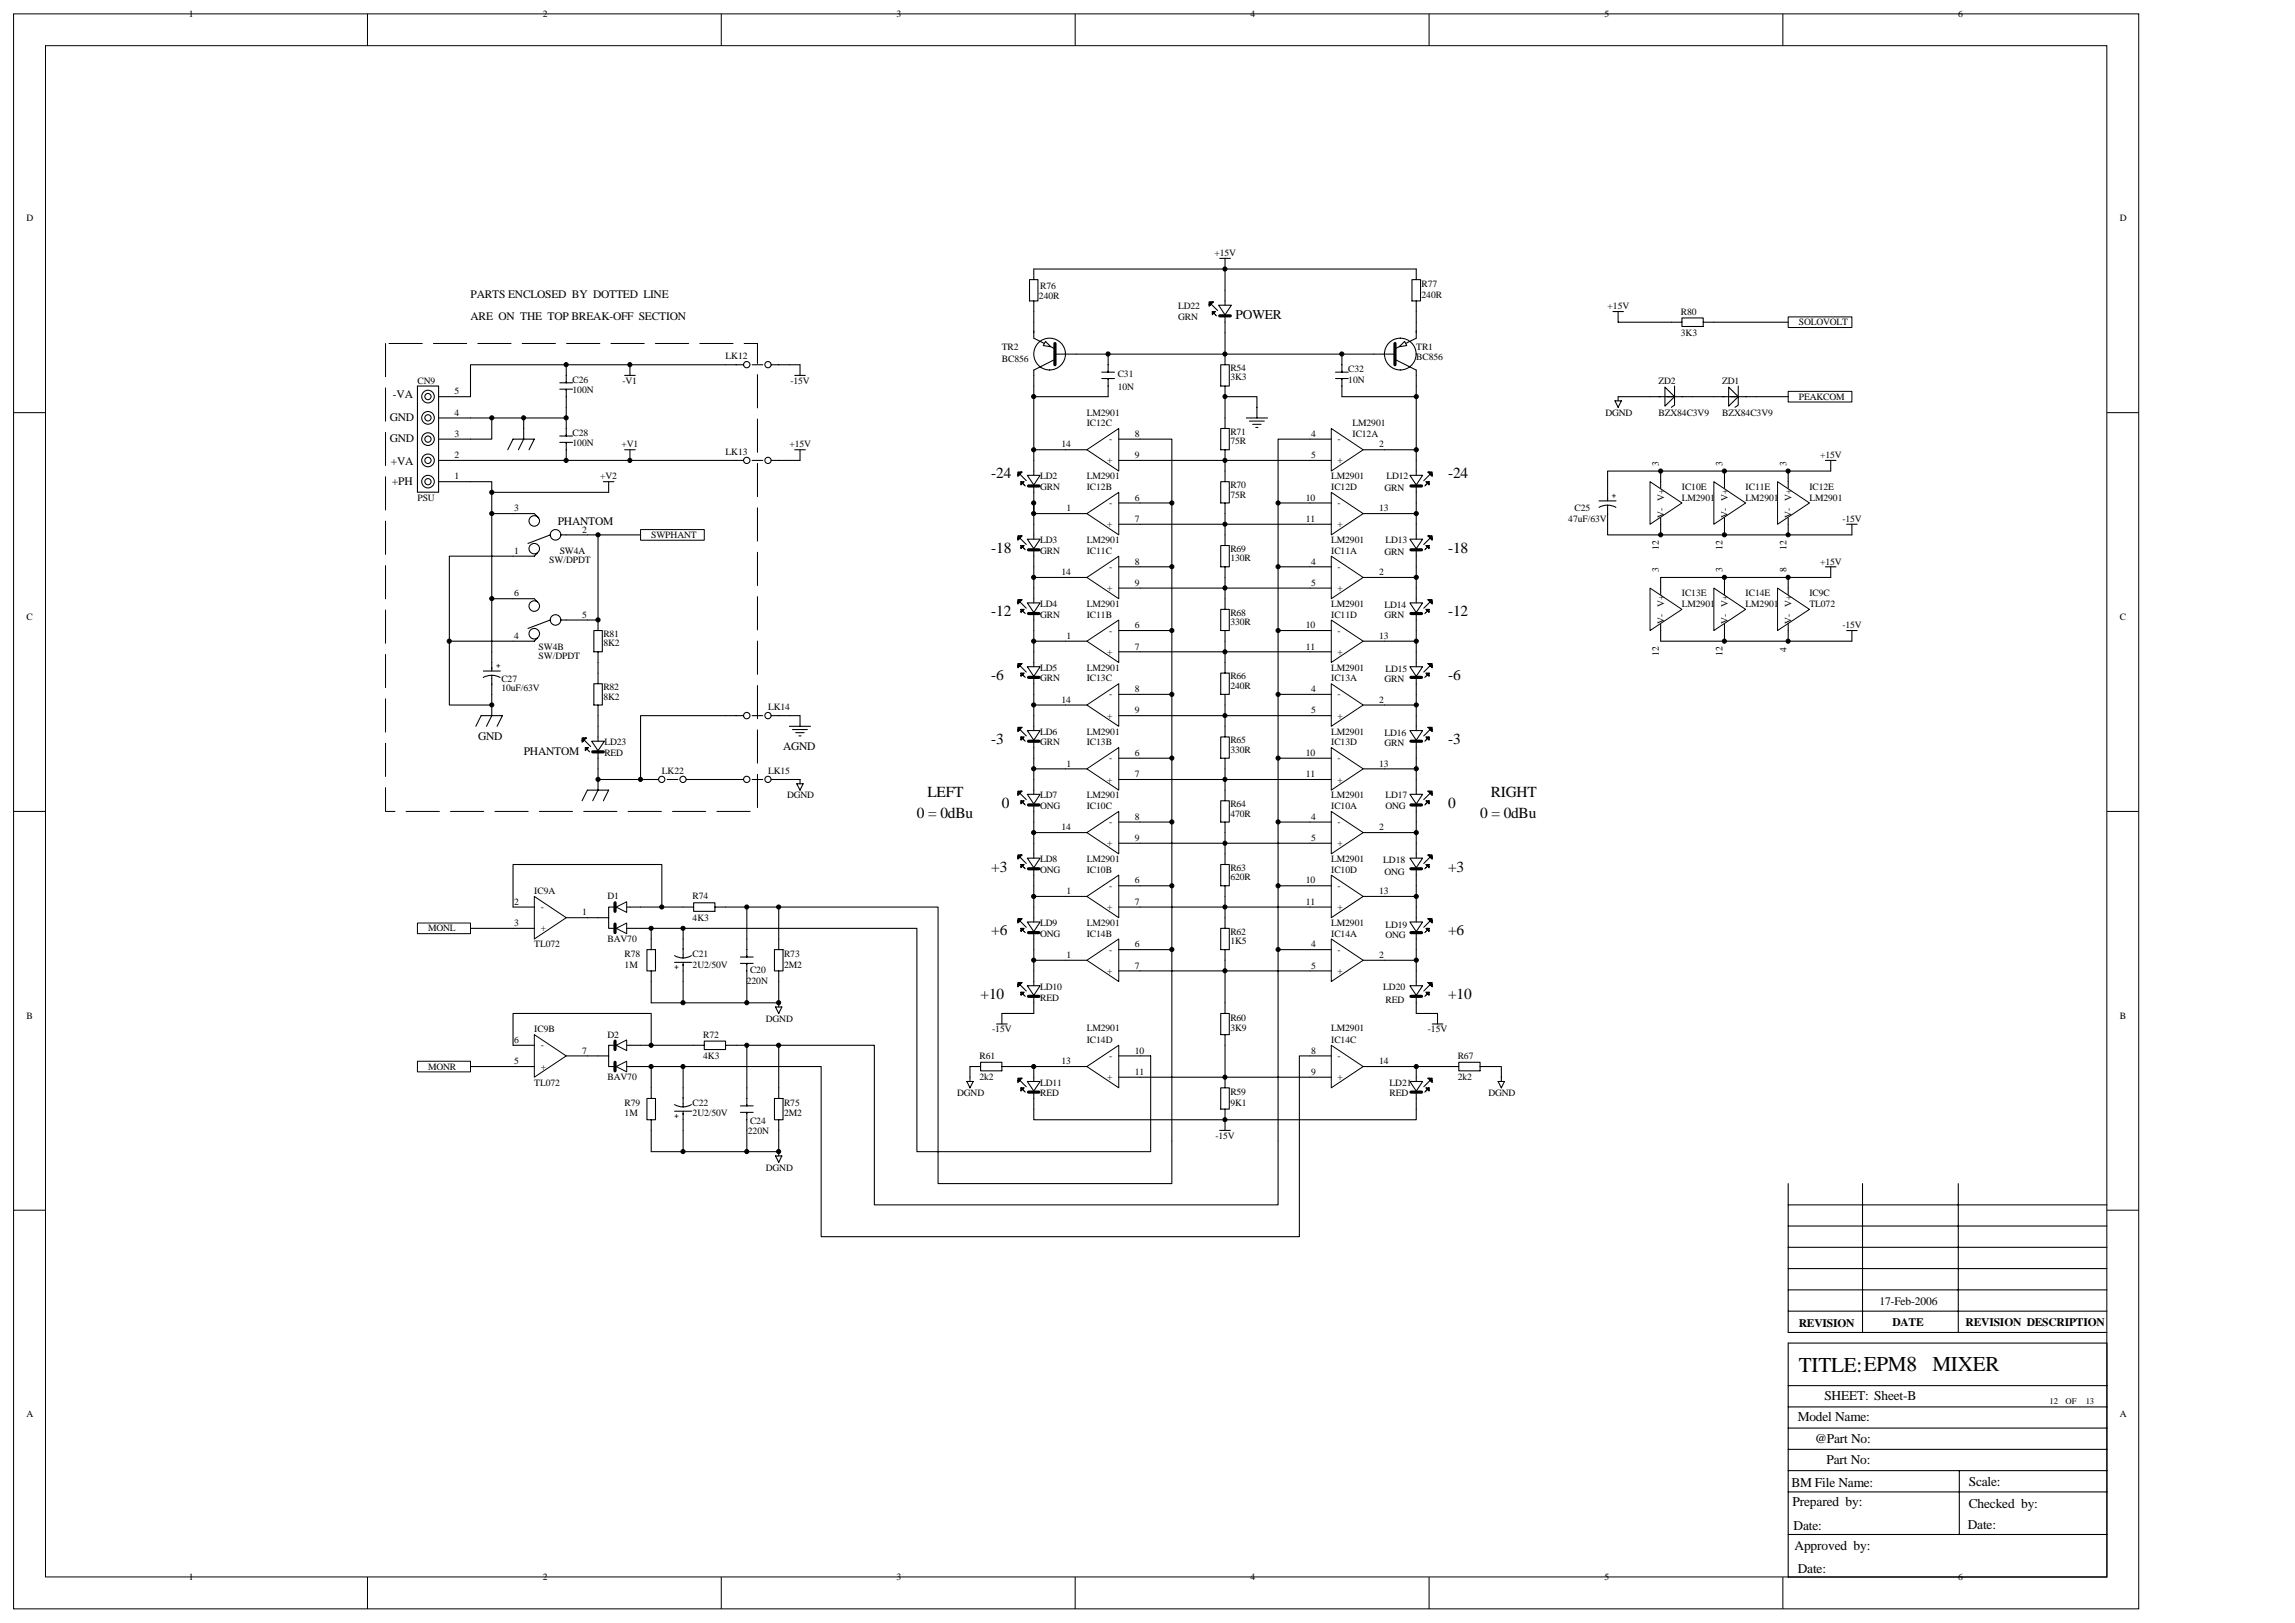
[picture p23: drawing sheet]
<svg xmlns="http://www.w3.org/2000/svg" width="420mm" height="297mm" viewBox="0 0 420 297" stroke-linecap="round" stroke-linejoin="round" font-family="sans-serif">
<defs><g id="words">
<g font-size="3.9">
<text x="329.3" y="251.2">TITLE:EPM8</text>
<text x="353.8" y="251">MIXER</text>
</g>
<g font-size="2.8">
<text x="181.5" y="87.5">-24</text>
<text x="265.1" y="87.5">-24</text>
<text x="181.5" y="101.1">-18</text>
<text x="265.1" y="101.1">-18</text>
<text x="181.5" y="112.8">-12</text>
<text x="265.1" y="112.8">-12</text>
<text x="181.5" y="124.5">-6</text>
<text x="265.1" y="124.5">-6</text>
<text x="181.5" y="136.2">-3</text>
<text x="265.1" y="136.2">-3</text>
<text x="167.9" y="149.8">0 = 0dBu</text>
<text x="169.8" y="145.9">LEFT</text>
<text x="183.4" y="147.8">0</text>
<text x="265.1" y="147.8">0</text>
<text x="271" y="149.8">0 = 0dBu</text>
<text x="272.9" y="145.9">RIGHT</text>
<text x="181.5" y="159.5">+3</text>
<text x="265.1" y="159.5">+3</text>
<text x="181.5" y="171.2">+6</text>
<text x="265.1" y="171.2">+6</text>
<text x="179.5" y="182.9">+10</text>
<text x="265.1" y="182.9">+10</text>
</g>
<g font-size="2.5">
<text x="226.2" y="58.4">POWER</text>
<text x="334" y="256.3">SHEET: Sheet-B</text>
<text x="329.1" y="260">Model Name:</text>
<text x="332.2" y="264.1">@Part No:</text>
<text x="334.4" y="268">Part No:</text>
<text x="328" y="272.1">BM File Name:</text>
<text x="328.2" y="275.6">Prepared by:</text>
<text x="360.4" y="276">Checked by:</text>
<text x="360.4" y="271.9">Scale:</text>
<text x="328.3" y="280.1">Date:</text>
<text x="360.2" y="279.9">Date:</text>
<text x="328.5" y="283.8">Approved by:</text>
<text x="329.1" y="287.8">Date:</text>
</g>
<g font-size="2.1">
<text x="86.1" y="54.6">PARTS ENCLOSED BY DOTTED LINE</text>
<text x="86.1" y="58.5">ARE ON THE TOP BREAK-OFF SECTION</text>
<text x="71.4" y="77">GND</text>
<text x="71.9" y="72.9">-VA</text>
<text x="71.4" y="80.9">GND</text>
<text x="71.6" y="85.1">+VA</text>
<text x="71.7" y="88.8">+PH</text>
<text x="102.1" y="96">PHANTOM</text>
<text x="87.5" y="135.4">GND</text>
<text x="143.4" y="137.3">AGND</text>
<text x="95.9" y="138.3">PHANTOM</text>
<text x="344.1" y="238.9">17-Feb-2006</text>
<text x="329.3" y="242.8">REVISION</text>
<text x="346.4" y="242.6">DATE</text>
<text x="359.9" y="242.6">REVISION DESCRIPTION</text>
</g>
<g font-size="1.8">
<text x="34.6" y="3.1">1</text>
<text x="99.4" y="3.1">2</text>
<text x="164.2" y="3.1">3</text>
<text x="228.9" y="3.1">4</text>
<text x="293.7" y="3.1">5</text>
<text x="358.5" y="3.1">6</text>
<text x="4.8" y="40.4">D</text>
<text x="388.1" y="40.4">D</text>
<text x="222.3" y="46.9">+15V</text>
<text x="190.4" y="52.9">R76</text>
<text x="260.3" y="52.5">R77</text>
<text x="190.2" y="54.7">240R</text>
<text x="215.7" y="56.6">LD22</text>
<text x="215.7" y="58.5">GRN</text>
<text x="260.3" y="54.5">240R</text>
<text x="294.3" y="56.6">+15V</text>
<text x="307.7" y="57.6">R80</text>
<text x="329.3" y="59.5">SOLOVOLT</text>
<text x="132.8" y="65.7">LK12</text>
<text x="183.4" y="64">TR2</text>
<text x="259.3" y="64">TR1</text>
<text x="259.3" y="65.9">BC856</text>
<text x="307.7" y="61.5">3K3</text>
<text x="76.4" y="70.2">CN9</text>
<text x="104.8" y="70">C26</text>
<text x="104.8" y="72">100N</text>
<text x="114" y="70.2">-V1</text>
<text x="144.7" y="70.2">-15V</text>
<text x="183.4" y="66.3">BC856</text>
<text x="204.6" y="69.1">C31</text>
<text x="204.6" y="71.4">10N</text>
<text x="225.2" y="67.9">R54</text>
<text x="225.2" y="69.6">3K3</text>
<text x="246.8" y="68.1">C32</text>
<text x="246.8" y="70">10N</text>
<text x="303.6" y="70.2">ZD2</text>
<text x="315.3" y="70.2">ZD1</text>
<text x="83.2" y="76.1">4</text>
<text x="83.2" y="72.2">5</text>
<text x="199" y="76.1">LM2901</text>
<text x="293.9" y="76.1">DGND</text>
<text x="303.6" y="76.1">BZX84C3V9</text>
<text x="315.3" y="76.1">BZX84C3V9</text>
<text x="329.3" y="73.2">PEAKCOM</text>
<text x="83.2" y="83.8">2</text>
<text x="83.2" y="79.9">3</text>
<text x="104.8" y="79.8">C28</text>
<text x="104.8" y="81.7">100N</text>
<text x="113.8" y="81.9">+V1</text>
<text x="132.8" y="83.3">LK13</text>
<text x="144.5" y="81.9">+15V</text>
<text x="194.3" y="81.9">14</text>
<text x="199" y="78">IC12C</text>
<text x="203.1" y="80.9">-</text>
<text x="207.7" y="83.8">9</text>
<text x="207.7" y="79.9">8</text>
<text x="225.2" y="79.6">R71</text>
<text x="225.2" y="81.3">75R</text>
<text x="240" y="79.9">4</text>
<text x="240" y="83.8">5</text>
<text x="244.9" y="80.9">-</text>
<text x="247.6" y="79.9">IC12A</text>
<text x="247.6" y="78">LM2901</text>
<text x="252.5" y="81.9">2</text>
<text x="333.2" y="83.8">+15V</text>
<text x="83.2" y="87.7">1</text>
<text x="109.9" y="87.7">+V2</text>
<text x="190.4" y="87.7">LD2</text>
<text x="190.4" y="89.7">GRN</text>
<text x="199" y="89.7">IC12B</text>
<text x="199" y="87.7">LM2901</text>
<text x="202.7" y="84.8">+</text>
<text x="225.2" y="89.3">R70</text>
<text x="243.7" y="89.7">IC12D</text>
<text x="243.7" y="87.7">LM2901</text>
<text x="244.9" y="84.8">+</text>
<text x="253.5" y="89.9">GRN</text>
<text x="253.8" y="87.7">LD12</text>
<text x="303.7" y="85.2" transform="rotate(-90 303.7 85.2)">3</text>
<text x="307.9" y="89.7">IC10E</text>
<text x="315.4" y="85.2" transform="rotate(-90 315.4 85.2)">3</text>
<text x="319.6" y="89.7">IC11E</text>
<text x="327" y="85.2" transform="rotate(-90 327 85.2)">3</text>
<text x="331.3" y="89.7">IC12E</text>
<text x="76.4" y="91.6">PSU</text>
<text x="94.1" y="93.6">3</text>
<text x="195.3" y="93.6">1</text>
<text x="203.1" y="92.6">-</text>
<text x="207.7" y="95.5">7</text>
<text x="207.7" y="91.6">6</text>
<text x="225.2" y="91.1">75R</text>
<text x="239" y="91.6">10</text>
<text x="239" y="95.5">11</text>
<text x="244.9" y="92.6">-</text>
<text x="252.5" y="93.6">13</text>
<text x="287.1" y="95.5">47uF/63V</text>
<text x="288.3" y="93.6">C25</text>
<text x="304.7" y="94.8" transform="rotate(-90 304.7 94.8)">V-</text>
<text x="304.7" y="91.7" transform="rotate(-90 304.7 91.7)">V+</text>
<text x="307.9" y="91.6">LM2901</text>
<text x="316.3" y="94.8" transform="rotate(-90 316.3 94.8)">V-</text>
<text x="316.3" y="91.7" transform="rotate(-90 316.3 91.7)">V+</text>
<text x="319.6" y="91.6">LM2901</text>
<text x="328" y="94.8" transform="rotate(-90 328 94.8)">V-</text>
<text x="328" y="91.7" transform="rotate(-90 328 91.7)">V+</text>
<text x="331.3" y="91.6">LM2901</text>
<text x="337.3" y="95.5">-15V</text>
<text x="94.1" y="101.4">1</text>
<text x="102.5" y="101.4">SW4A</text>
<text x="106.6" y="97.5">2</text>
<text x="119.2" y="98.4">SWPHANT</text>
<text x="190.4" y="99.4">LD3</text>
<text x="190.4" y="101.4">GRN</text>
<text x="199" y="101.4">IC11C</text>
<text x="199" y="99.4">LM2901</text>
<text x="202.7" y="96.5">+</text>
<text x="225.2" y="101">R69</text>
<text x="243.7" y="101.4">IC11A</text>
<text x="243.7" y="99.4">LM2901</text>
<text x="244.9" y="96.5">+</text>
<text x="253.5" y="101.6">GRN</text>
<text x="253.6" y="99.4">LD13</text>
<text x="303.7" y="100.6" transform="rotate(-90 303.7 100.6)">12</text>
<text x="315.4" y="100.6" transform="rotate(-90 315.4 100.6)">12</text>
<text x="327" y="100.6" transform="rotate(-90 327 100.6)">12</text>
<text x="100.6" y="103.1">SW/DPDT</text>
<text x="194.3" y="105.3">14</text>
<text x="203.1" y="104.3">-</text>
<text x="207.7" y="107.2">9</text>
<text x="207.7" y="103.3">8</text>
<text x="225.2" y="102.7">130R</text>
<text x="240" y="103.3">4</text>
<text x="240" y="107.2">5</text>
<text x="244.9" y="104.3">-</text>
<text x="252.5" y="105.3">2</text>
<text x="303.7" y="104.7" transform="rotate(-90 303.7 104.7)">3</text>
<text x="315.4" y="104.7" transform="rotate(-90 315.4 104.7)">3</text>
<text x="327" y="104.7" transform="rotate(-90 327 104.7)">8</text>
<text x="333.2" y="103.3">+15V</text>
<text x="4.8" y="113.4">C</text>
<text x="94.1" y="109.2">6</text>
<text x="106.6" y="113.1">5</text>
<text x="190.4" y="111.1">LD4</text>
<text x="190.4" y="113.1">GRN</text>
<text x="199" y="113.1">IC11B</text>
<text x="199" y="111.1">LM2901</text>
<text x="202.7" y="108.2">+</text>
<text x="225.2" y="112.6">R68</text>
<text x="243.7" y="113.1">IC11D</text>
<text x="243.7" y="111.1">LM2901</text>
<text x="244.9" y="108.2">+</text>
<text x="253.5" y="111.3">LD14</text>
<text x="253.5" y="113.1">GRN</text>
<text x="304.7" y="111.1" transform="rotate(-90 304.7 111.1)">V+</text>
<text x="307.9" y="109.2">IC13E</text>
<text x="307.9" y="111.1">LM2901</text>
<text x="316.3" y="111.1" transform="rotate(-90 316.3 111.1)">V+</text>
<text x="319.6" y="109.2">IC14E</text>
<text x="319.6" y="111.1">LM2901</text>
<text x="328" y="111.1" transform="rotate(-90 328 111.1)">V+</text>
<text x="331.3" y="109.2">IC9C</text>
<text x="331.3" y="111.1">TL072</text>
<text x="388.1" y="113.4">C</text>
<text x="94.1" y="116.9">4</text>
<text x="98.6" y="118.9">SW4B</text>
<text x="110.5" y="116.5">R81</text>
<text x="110.5" y="118.3">8K2</text>
<text x="195.3" y="116.9">1</text>
<text x="202.7" y="119.8">+</text>
<text x="203.1" y="116">-</text>
<text x="207.7" y="118.9">7</text>
<text x="207.7" y="115">6</text>
<text x="225.2" y="114.4">330R</text>
<text x="239" y="115">10</text>
<text x="239" y="118.9">11</text>
<text x="244.9" y="116">-</text>
<text x="244.9" y="119.8">+</text>
<text x="252.5" y="116.9">13</text>
<text x="304.7" y="114.2" transform="rotate(-90 304.7 114.2)">V-</text>
<text x="316.3" y="114.2" transform="rotate(-90 316.3 114.2)">V-</text>
<text x="327" y="119.3" transform="rotate(-90 327 119.3)">4</text>
<text x="328" y="114.2" transform="rotate(-90 328 114.2)">V-</text>
<text x="337.3" y="115">-15V</text>
<text x="91.8" y="124.9">C27</text>
<text x="98.6" y="120.6">SW/DPDT</text>
<text x="190.4" y="122.8">LD5</text>
<text x="190.4" y="124.7">GRN</text>
<text x="199" y="124.7">IC13C</text>
<text x="199" y="122.8">LM2901</text>
<text x="225.2" y="124.3">R66</text>
<text x="243.7" y="124.7">IC13A</text>
<text x="243.7" y="122.8">LM2901</text>
<text x="253.5" y="124.9">GRN</text>
<text x="253.6" y="123">LD15</text>
<text x="303.7" y="120.1" transform="rotate(-90 303.7 120.1)">12</text>
<text x="315.4" y="120.1" transform="rotate(-90 315.4 120.1)">12</text>
<text x="91.8" y="126.5">10uF/63V</text>
<text x="110.5" y="126.3">R82</text>
<text x="110.5" y="128">8K2</text>
<text x="140.6" y="130">LK14</text>
<text x="194.3" y="128.6">14</text>
<text x="202.7" y="131.5">+</text>
<text x="203.1" y="127.6">-</text>
<text x="207.7" y="130.6">9</text>
<text x="207.7" y="126.7">8</text>
<text x="225.2" y="126.1">240R</text>
<text x="240" y="126.7">4</text>
<text x="240" y="130.6">5</text>
<text x="244.9" y="127.6">-</text>
<text x="244.9" y="131.5">+</text>
<text x="252.5" y="128.6">2</text>
<text x="110.6" y="136.4">LD23</text>
<text x="190.4" y="134.5">LD6</text>
<text x="190.4" y="136.4">GRN</text>
<text x="199" y="136.4">IC13B</text>
<text x="199" y="134.5">LM2901</text>
<text x="225.2" y="136">R65</text>
<text x="225.2" y="137.8">330R</text>
<text x="243.7" y="136.4">IC13D</text>
<text x="243.7" y="134.5">LM2901</text>
<text x="253.5" y="134.6">LD16</text>
<text x="253.5" y="136.6">GRN</text>
<text x="110.6" y="138.3">RED</text>
<text x="121.2" y="141.6">LK22</text>
<text x="140.6" y="141.6">LK15</text>
<text x="195.3" y="140.3">1</text>
<text x="202.7" y="143.2">+</text>
<text x="203.1" y="139.3">-</text>
<text x="207.7" y="142.2">7</text>
<text x="207.7" y="138.3">6</text>
<text x="239" y="138.3">10</text>
<text x="239" y="142.2">11</text>
<text x="244.9" y="139.3">-</text>
<text x="244.9" y="143.2">+</text>
<text x="252.5" y="140.3">13</text>
<text x="144.1" y="146.1">DGND</text>
<text x="190.4" y="146.1">LD7</text>
<text x="190.4" y="148.1">ONG</text>
<text x="199" y="148.1">IC10C</text>
<text x="199" y="146.1">LM2901</text>
<text x="225.2" y="147.7">R64</text>
<text x="225.2" y="149.4">470R</text>
<text x="243.7" y="148.1">IC10A</text>
<text x="243.7" y="146.1">LM2901</text>
<text x="253.6" y="146.1">LD17</text>
<text x="253.6" y="148.1">ONG</text>
<text x="194.3" y="152">14</text>
<text x="202.7" y="154.9">+</text>
<text x="203.1" y="151">-</text>
<text x="207.7" y="153.9">9</text>
<text x="207.7" y="150">8</text>
<text x="240" y="150">4</text>
<text x="240" y="153.9">5</text>
<text x="244.9" y="151">-</text>
<text x="244.9" y="154.9">+</text>
<text x="252.5" y="152">2</text>
<text x="190.4" y="157.8">LD8</text>
<text x="190.4" y="159.7">ONG</text>
<text x="199" y="159.7">IC10B</text>
<text x="199" y="157.8">LM2901</text>
<text x="207.7" y="161.7">6</text>
<text x="225.2" y="159.4">R63</text>
<text x="225.2" y="161.1">620R</text>
<text x="239" y="161.7">10</text>
<text x="243.7" y="159.7">IC10D</text>
<text x="243.7" y="157.8">LM2901</text>
<text x="253.2" y="158">LD18</text>
<text x="253.5" y="160.1">ONG</text>
<text x="94.1" y="165.6">2</text>
<text x="97.8" y="163.6">IC9A</text>
<text x="99" y="166.6">-</text>
<text x="106.6" y="167.5">1</text>
<text x="111.2" y="164.6">D1</text>
<text x="126.8" y="164.6">R74</text>
<text x="195.3" y="163.6">1</text>
<text x="202.7" y="166.6">+</text>
<text x="203.1" y="162.7">-</text>
<text x="207.7" y="165.6">7</text>
<text x="239" y="165.6">11</text>
<text x="244.9" y="162.7">-</text>
<text x="244.9" y="166.6">+</text>
<text x="252.5" y="163.6">13</text>
<text x="78.4" y="170.5">MONL</text>
<text x="94.1" y="169.5">3</text>
<text x="97.8" y="173.4">TL072</text>
<text x="99" y="170.5">+</text>
<text x="111.2" y="172.4">BAV70</text>
<text x="126.8" y="168.5">4K3</text>
<text x="190.4" y="169.5">LD9</text>
<text x="190.4" y="171.4">ONG</text>
<text x="199" y="171.4">IC14B</text>
<text x="199" y="169.5">LM2901</text>
<text x="207.7" y="173.4">6</text>
<text x="225.2" y="171">R62</text>
<text x="225.2" y="172.8">1K5</text>
<text x="240" y="173.4">4</text>
<text x="243.7" y="171.4">IC14A</text>
<text x="243.7" y="169.5">LM2901</text>
<text x="253.6" y="169.9">LD19</text>
<text x="253.6" y="171.6">ONG</text>
<text x="114.4" y="175.1">R78</text>
<text x="114.4" y="177.1">1M</text>
<text x="126.8" y="175.1">C21</text>
<text x="126.8" y="177.1">2U2/50V</text>
<text x="137.3" y="178.1">C20</text>
<text x="143.5" y="175.1">R73</text>
<text x="143.5" y="177.1">2M2</text>
<text x="195.3" y="175.3">1</text>
<text x="202.7" y="178.2">+</text>
<text x="203.1" y="174.3">-</text>
<text x="207.7" y="177.3">7</text>
<text x="240" y="177.3">5</text>
<text x="244.9" y="174.3">-</text>
<text x="244.9" y="178.2">+</text>
<text x="252.5" y="175.3">2</text>
<text x="136.7" y="180">220N</text>
<text x="190.4" y="181.2">LD10</text>
<text x="190.4" y="183.1">RED</text>
<text x="253.2" y="181.2">LD20</text>
<text x="253.7" y="183.5">RED</text>
<text x="4.8" y="186.4">B</text>
<text x="94.1" y="190.9">6</text>
<text x="97.8" y="188.9">IC9B</text>
<text x="99" y="191.9">-</text>
<text x="111.2" y="189.9">D2</text>
<text x="128.7" y="189.9">R72</text>
<text x="140.2" y="187">DGND</text>
<text x="181.7" y="188.9">-15V</text>
<text x="199" y="190.9">IC14D</text>
<text x="199" y="188.7">LM2901</text>
<text x="225.2" y="186.8">R60</text>
<text x="225.2" y="188.7">3K9</text>
<text x="243.7" y="190.9">IC14C</text>
<text x="243.7" y="188.7">LM2901</text>
<text x="261.4" y="188.9">-15V</text>
<text x="388.1" y="186.4">B</text>
<text x="78.4" y="195.7">MONR</text>
<text x="94.1" y="194.8">5</text>
<text x="99" y="195.7">+</text>
<text x="106.6" y="192.8">7</text>
<text x="111.2" y="197.7">BAV70</text>
<text x="128.7" y="193.8">4K3</text>
<text x="179.3" y="193.8">R61</text>
<text x="179.3" y="197.7">2k2</text>
<text x="194.3" y="194.8">13</text>
<text x="202.7" y="197.7">+</text>
<text x="203.1" y="193.8">-</text>
<text x="207.7" y="196.7">11</text>
<text x="207.7" y="192.8">10</text>
<text x="240" y="192.8">8</text>
<text x="240" y="196.7">9</text>
<text x="244.9" y="193.8">-</text>
<text x="244.9" y="197.7">+</text>
<text x="252.5" y="194.8">14</text>
<text x="266.9" y="193.8">R67</text>
<text x="266.9" y="197.7">2k2</text>
<text x="97.8" y="198.7">TL072</text>
<text x="114.4" y="202.4">R79</text>
<text x="126.8" y="202.4">C22</text>
<text x="143.5" y="202.4">R75</text>
<text x="175.2" y="200.6">DGND</text>
<text x="190.4" y="198.7">LD11</text>
<text x="190.4" y="200.6">RED</text>
<text x="225.2" y="200.4">R59</text>
<text x="225.2" y="202.4">9K1</text>
<text x="254.4" y="198.7">LD21</text>
<text x="254.4" y="200.6">RED</text>
<text x="272.5" y="200.6">DGND</text>
<text x="114.4" y="204.3">1M</text>
<text x="126.8" y="204.3">2U2/50V</text>
<text x="136.9" y="207.6">220N</text>
<text x="137.3" y="205.7">C24</text>
<text x="143.5" y="204.3">2M2</text>
<text x="222.5" y="208.4">-15V</text>
<text x="140.2" y="214.2">DGND</text>
<text x="4.8" y="259.4">A</text>
<text x="388.1" y="259.4">A</text>
<text x="34.6" y="289.2">1</text>
<text x="99.4" y="289.2">2</text>
<text x="164.2" y="289.2">3</text>
<text x="228.9" y="289.2">4</text>
<text x="293.7" y="289.2">5</text>
<text x="358.5" y="289.2">6</text>
</g>
<g font-size="1.6">
<text x="375.2" y="256.9">12</text>
<text x="378.2" y="256.9">OF</text>
<text x="381.8" y="256.9">13</text>
</g>
<g font-size="1.4">
<text x="295.1" y="91.2">+</text>
<text x="90.8" y="122.3">+</text>
<text x="124.3" y="176.6" transform="rotate(180 124.3 176.6)">+</text>
<text x="124.3" y="203.9" transform="rotate(180 124.3 203.9)">+</text>
</g>
</g></defs>
<g fill="none" stroke="#000" stroke-width=".18">
<path d="M2.5 2.5h389.1v291.9h-389.1zM8.3 8.4h377.4v280.2h-377.4zM67.3 2.5v5.9M132 2.5v5.9M196.8 2.5v5.9M261.6 2.5v5.9M326.4 2.5v5.9M2.5 75.5h5.8M385.7 75.5h5.9M2.5 148.5h5.8M385.7 148.5h5.9M2.5 221.5h5.8"/>
<path d="M385.7 221.5h5.9M67.3 288.6v5.9M132 288.6v5.9M196.8 288.6v5.9M261.6 288.6v5.9M326.4 288.6v5.9"/>
</g>
<g fill="none" stroke="#000" stroke-width=".19">
<path d="M259.3 59v1.9M251.5 64.8h3.9M255.4 65.8l3.9 1.9M259.3 68.7v2M259.3 61.9l-3.9 1.9M327.4 216.6v27.3h58.3M341 216.6v27.3M358.5 216.6v27.3M327.4 240h58.3M327.4 236.1h58.3M327.4 232.2h58.3M327.4 228.3h58.3"/>
<path d="M327.4 224.4h58.3M327.4 220.5h58.3M327.4 245.8h58.3v42.8h-58.3zM327.4 253.6h58.3M327.4 257.5h58.3M327.4 261.4h58.3M327.4 265.3h58.3M327.4 269.2h58.3M327.4 273h58.3M358.7 269.2v11.6M327.4 280.8h58.3"/>
<circle cx="256.4" cy="64.8" r="2.9"/>
</g>
<path d="M256.2 63.5l.9-1 .4 .7z" fill="#fff" stroke="#000" stroke-width=".19"/>
<g fill="none" stroke="#000" stroke-width=".19">
<path d="M189.3 59v1.9M189.3 68.7v2M189.3 61.9l3.8 1.9M193.1 64.8h3.9M193.1 65.8l-3.8 1.9M259.3 60.5v1.4M259.3 67.7v1"/>
<circle cx="192.2" cy="64.8" r="2.91"/>
</g>
<path d="M255.4 62.9v3.9" fill="none" stroke="#000" stroke-width=".58"/>
<path d="M191.4 62.5l1 1-1.4-.3z" fill="#fff" stroke="#000" stroke-width=".19"/>
<path d="M189.3 60.5v1.4M189.3 67.7v1" fill="none" stroke="#000" stroke-width=".19"/>
<path d="M193.1 62.9v3.9" fill="none" stroke="#000" stroke-width=".58"/>
<path d="M243.7 78.4l5.9 3.9-5.9 3.9z" fill="#fff" stroke="#000" stroke-width=".18"/>
<path d="M239.8 80.4h3.9M239.8 84.3h3.9M249.6 82.3h3.9" fill="none" stroke="#000" stroke-width=".19"/>
<path d="M199 94l5.8-3.9v7.8z" fill="#fff" stroke="#000" stroke-width=".18"/>
<path d="M195.1 94h3.9M204.8 92.1h3.9M204.8 95.9h3.9" fill="none" stroke="#000" stroke-width=".19"/>
<path d="M199 82.3l5.8-3.9v7.8z" fill="#fff" stroke="#000" stroke-width=".18"/>
<path d="M195.1 82.3h3.9M204.8 80.4h3.9M204.8 84.3h3.9" fill="none" stroke="#000" stroke-width=".19"/>
<path d="M243.7 90.1l5.9 3.9-5.9 3.9z" fill="#fff" stroke="#000" stroke-width=".18"/>
<path d="M239.8 92.1h3.9M239.8 95.9h3.9M249.6 94h3.9" fill="none" stroke="#000" stroke-width=".19"/>
<path d="M325.4 88.2l5.9 3.9-5.9 3.8z" fill="#fff" stroke="#000" stroke-width=".18"/>
<path d="M327.4 86.2v3.1M327.4 94.8v3.1" fill="none" stroke="#000" stroke-width=".19"/>
<path d="M243.7 101.8l5.9 3.9-5.9 3.9z" fill="#fff" stroke="#000" stroke-width=".18"/>
<path d="M239.8 103.7h3.9M239.8 107.6h3.9M249.6 105.7h3.9" fill="none" stroke="#000" stroke-width=".19"/>
<path d="M199 117.3l5.8-3.8v7.7z" fill="#fff" stroke="#000" stroke-width=".18"/>
<path d="M195.1 117.3h3.9M204.8 115.4h3.9M204.8 119.3h3.9" fill="none" stroke="#000" stroke-width=".19"/>
<path d="M199 105.7l5.8-3.9v7.8z" fill="#fff" stroke="#000" stroke-width=".18"/>
<path d="M195.1 105.7h3.9M204.8 103.7h3.9M204.8 107.6h3.9" fill="none" stroke="#000" stroke-width=".19"/>
<path d="M243.7 113.5l5.9 3.8-5.9 3.9z" fill="#fff" stroke="#000" stroke-width=".18"/>
<path d="M239.8 115.4h3.9M239.8 119.3h3.9M249.6 117.3h3.9" fill="none" stroke="#000" stroke-width=".19"/>
<path d="M313.8 88.2l5.8 3.9-5.8 3.8z" fill="#fff" stroke="#000" stroke-width=".18"/>
<path d="M315.7 86.2v3.1M315.7 94.8v3.1" fill="none" stroke="#000" stroke-width=".19"/>
<path d="M243.7 125.1l5.9 3.9-5.9 3.9z" fill="#fff" stroke="#000" stroke-width=".18"/>
<path d="M239.8 127.1h3.9M239.8 131h3.9M249.6 129h3.9" fill="none" stroke="#000" stroke-width=".19"/>
<path d="M199 140.7l5.8-3.9v7.8z" fill="#fff" stroke="#000" stroke-width=".18"/>
<path d="M204.8 138.8h3.9M195.1 140.7h3.9M204.8 142.7h3.9" fill="none" stroke="#000" stroke-width=".19"/>
<path d="M199 129l5.8-3.9v7.8z" fill="#fff" stroke="#000" stroke-width=".18"/>
<path d="M195.1 129h3.9M204.8 127.1h3.9M204.8 131h3.9" fill="none" stroke="#000" stroke-width=".19"/>
<path d="M243.7 136.8l5.9 3.9-5.9 3.9z" fill="#fff" stroke="#000" stroke-width=".18"/>
<path d="M239.8 138.8h3.9M239.8 142.7h3.9M249.6 140.7h3.9" fill="none" stroke="#000" stroke-width=".19"/>
<path d="M302.1 107.6l5.8 3.9-5.8 3.9z" fill="#fff" stroke="#000" stroke-width=".18"/>
<path d="M304 105.7v3.1M304 114.2v3.1" fill="none" stroke="#000" stroke-width=".19"/>
<path d="M243.7 148.5l5.9 3.9-5.9 3.9z" fill="#fff" stroke="#000" stroke-width=".18"/>
<path d="M239.8 150.5h3.9M239.8 154.3h3.9M249.6 152.4h3.9" fill="none" stroke="#000" stroke-width=".19"/>
<path d="M199 164.1l5.8-3.9v7.8z" fill="#fff" stroke="#000" stroke-width=".18"/>
<path d="M195.1 164.1h3.9M204.8 162.1h3.9M204.8 166h3.9" fill="none" stroke="#000" stroke-width=".19"/>
<path d="M199 152.4l5.8-3.9v7.8z" fill="#fff" stroke="#000" stroke-width=".18"/>
<path d="M195.1 152.4h3.9M204.8 150.5h3.9M204.8 154.3h3.9" fill="none" stroke="#000" stroke-width=".19"/>
<path d="M243.7 160.2l5.9 3.9-5.9 3.9z" fill="#fff" stroke="#000" stroke-width=".18"/>
<path d="M239.8 162.1h3.9M239.8 166h3.9M249.6 164.1h3.9" fill="none" stroke="#000" stroke-width=".19"/>
<path d="M302.1 88.2l5.8 3.9-5.8 3.8z" fill="#fff" stroke="#000" stroke-width=".18"/>
<path d="M304 86.2v3.1M304 94.8v3.1" fill="none" stroke="#000" stroke-width=".19"/>
<path d="M243.7 171.9l5.9 3.8-5.9 3.9z" fill="#fff" stroke="#000" stroke-width=".18"/>
<path d="M239.8 173.8h3.9M239.8 177.7h3.9M249.6 175.7h3.9" fill="none" stroke="#000" stroke-width=".19"/>
<path d="M199 175.7l5.8-3.8v7.7z" fill="#fff" stroke="#000" stroke-width=".18"/>
<path d="M195.1 175.7h3.9M204.8 173.8h3.9M204.8 177.7h3.9" fill="none" stroke="#000" stroke-width=".19"/>
<path d="M243.7 191.3l5.9 3.9-5.9 3.9z" fill="#fff" stroke="#000" stroke-width=".18"/>
<path d="M239.8 193.3h3.9M239.8 197.1h3.9M249.6 195.2h3.9" fill="none" stroke="#000" stroke-width=".19"/>
<path d="M199 195.2l5.8-3.9v7.8z" fill="#fff" stroke="#000" stroke-width=".18"/>
<path d="M195.1 195.2h3.9M204.8 193.3h3.9M204.8 197.1h3.9" fill="none" stroke="#000" stroke-width=".19"/>
<path d="M313.8 107.6l5.8 3.9-5.8 3.9z" fill="#fff" stroke="#000" stroke-width=".18"/>
<path d="M224.3 53.1v2M224.3 59v1.9M315.7 105.7v3.1M315.7 114.2v3.1" fill="none" stroke="#000" stroke-width=".19"/>
<path d="M223.1 55.9h2.3l-1.1 1.7z" fill="#fff" stroke="#000" stroke-width=".19"/>
<g fill="none" stroke="#000" stroke-width=".19">
<path d="M188.5 51.2h1.5v3.9h-1.5zM189.3 49.2v2M189.3 55.1v1.9M221.3 55.7l.2 .2M221.5 55.5h.2M221.5 55.3v.4l.4-.4M221.9 57h.6l-.6 .6v-.6l.8 .8M221.9 55.3h-.6v.7l.4-.3 1.2 1.1M221.9 55.3h.2l-.4 .4M222.3 57.2l-.4 .2M224.3 55.1v.8M224.3 58v1"/>
<path d="M258.5 51.2h1.6v3.9h-1.6zM259.3 49.2v2M259.3 55.1v1.9M189.3 84.3v1.9M189.3 90.1v2"/>
</g>
<path d="M223.3 57.8h1.9" fill="none" stroke="#000" stroke-width=".58"/>
<path d="M188.1 87h2.3l-1.1 1.8z" fill="#fff" stroke="#000" stroke-width=".19"/>
<path d="M186.3 86.8l.2 .2M186.5 86.6h.2M186.5 86.4v.4l.4-.4M186.9 88.2h.6l-.6 .6v-.6l.8 .7M186.9 86.4h-.6v.8l.4-.4 1.2 1.2M186.9 86.4h.2l-.4 .4M187.3 88.3l-.4 .3M189.3 86.2v.8M189.3 89.1v1M189.3 95.9v2M189.3 101.8v1.9" fill="none" stroke="#000" stroke-width=".19"/>
<path d="M188.3 88.9h1.9" fill="none" stroke="#000" stroke-width=".58"/>
<path d="M188.1 98.7h2.3l-1.1 1.7z" fill="#fff" stroke="#000" stroke-width=".19"/>
<path d="M186.3 98.5l.2 .2M186.5 98.3h.2M186.5 98.1v.4l.4-.4M186.9 99.8h.6l-.6 .6v-.6l.8 .8M186.9 98.1h-.6v.8l.4-.4 1.2 1.2M186.9 98.1h.2l-.4 .4M189.3 97.9v.8M187.3 100l-.4 .2M189.3 100.8v1M189.3 107.6v2M189.3 113.5v1.9" fill="none" stroke="#000" stroke-width=".19"/>
<path d="M188.3 100.6h1.9" fill="none" stroke="#000" stroke-width=".58"/>
<path d="M188.1 110.3h2.3l-1.1 1.8z" fill="#fff" stroke="#000" stroke-width=".19"/>
<path d="M186.3 110.2l.2 .1M186.5 110h.2M186.5 109.8v.4l.4-.4M186.9 111.5h.6l-.6 .6v-.6l.8 .8M186.9 109.8h-.6v.8l.4-.4 1.2 1.1M186.9 109.8h.2l-.4 .4M187.3 111.7l-.4 .2M189.3 109.6v.7M189.3 112.5v1M189.3 119.3v1.9M189.3 125.1v2" fill="none" stroke="#000" stroke-width=".19"/>
<path d="M188.3 112.3h1.9" fill="none" stroke="#000" stroke-width=".58"/>
<path d="M188.1 122h2.3l-1.1 1.8z" fill="#fff" stroke="#000" stroke-width=".19"/>
<path d="M186.3 121.8l.2 .2M186.5 121.6h.2M186.5 121.5v.3l.4-.3M186.9 123.2h.6l-.6 .6v-.6l.8 .8M186.9 121.5h-.6v.7l.4-.4 1.2 1.2M186.9 121.5h.2l-.4 .3M187.3 123.4l-.4 .2M189.3 121.2v.8M189.3 124.2v.9M189.3 131v1.9M189.3 136.8v2" fill="none" stroke="#000" stroke-width=".19"/>
<path d="M188.3 124h1.9" fill="none" stroke="#000" stroke-width=".58"/>
<path d="M188.1 133.7h2.3l-1.1 1.8z" fill="#fff" stroke="#000" stroke-width=".19"/>
<path d="M186.3 133.5l.2 .2M186.5 133.3h.2M186.5 133.1v.4l.4-.4M186.9 134.9h.6l-.6 .6v-.6l.8 .8M186.9 133.1h-.6v.8l.4-.4 1.2 1.2M186.9 133.1h.2l-.4 .4M187.3 135.1l-.4 .2M189.3 132.9v.8M189.3 135.8v1M189.3 142.7v1.9M189.3 148.5v2" fill="none" stroke="#000" stroke-width=".19"/>
<path d="M188.3 135.7h1.9" fill="none" stroke="#000" stroke-width=".58"/>
<path d="M188.1 145.4h2.3l-1.1 1.7z" fill="#fff" stroke="#000" stroke-width=".19"/>
<path d="M186.3 145.2l.2 .2M186.5 145h.2M186.5 144.8v.4l.4-.4M186.9 146.6h.6l-.6 .5v-.5l.8 .7M186.9 144.8h-.6v.8l.4-.4 1.2 1.1M186.9 144.8h.2l-.4 .4M187.3 146.7l-.4 .2M189.3 144.6v.8M189.3 147.5v1M189.3 154.3v2M189.3 160.2v1.9" fill="none" stroke="#000" stroke-width=".19"/>
<path d="M188.3 147.3h1.9" fill="none" stroke="#000" stroke-width=".58"/>
<path d="M188.1 157.1h2.3l-1.1 1.7z" fill="#fff" stroke="#000" stroke-width=".19"/>
<path d="M186.3 156.9l.2 .2M186.5 156.7h.2M186.5 156.5v.4l.4-.4M186.9 158.2h.6l-.6 .6v-.6l.8 .8M186.9 156.5h-.6v.7l.4-.3 1.2 1.1M186.9 156.5h.2l-.4 .4M187.3 158.4l-.4 .2M189.3 156.3v.8M189.3 159.2v1M189.3 166v2M189.3 171.9v1.9" fill="none" stroke="#000" stroke-width=".19"/>
<path d="M188.3 159h1.9" fill="none" stroke="#000" stroke-width=".58"/>
<path d="M188.1 168.7h2.3l-1.1 1.8z" fill="#fff" stroke="#000" stroke-width=".19"/>
<path d="M186.3 168.6l.2 .1M186.5 168.3h.2M186.5 168.1v.5l.4-.5M186.9 169.9h.6l-.6 .6v-.6l.8 .8M186.9 168.1h-.6v.8l.4-.3 1.2 1.1M186.9 168.1h.2l-.4 .5M187.3 170.1l-.4 .2M189.3 168v.7M189.3 170.9v1M189.3 177.7v1.9M189.3 183.5v2" fill="none" stroke="#000" stroke-width=".19"/>
<path d="M188.3 170.7h1.9" fill="none" stroke="#000" stroke-width=".58"/>
<path d="M188.1 180.4h2.3l-1.1 1.8z" fill="#fff" stroke="#000" stroke-width=".19"/>
<path d="M186.5 179.8v.4l.4-.4M186.9 179.8h-.6v.8l.4-.4 1.2 1.2M186.9 179.8h.2l-.4 .4M189.3 179.6v.8M186.3 180.2l.2 .2M186.5 180h.2M186.9 181.6h.6l-.6 .6v-.6l.8 .8M187.3 181.8l-.4 .2M189.3 182.6v.9M189.3 195.2v1.9M189.3 201v2" fill="none" stroke="#000" stroke-width=".19"/>
<path d="M188.3 182.4h1.9" fill="none" stroke="#000" stroke-width=".58"/>
<path d="M188.1 197.9h2.3l-1.1 1.8z" fill="#fff" stroke="#000" stroke-width=".19"/>
<path d="M259.3 84.3v1.9M259.3 90.1v2M186.3 197.7l.2 .2M186.5 197.5h.2M186.5 197.3v.4l.4-.4M186.9 199.1h.6l-.6 .6v-.6l.8 .8M186.9 197.3h-.6v.8l.4-.4 1.2 1.2M186.9 197.3h.2l-.4 .4M187.3 199.3l-.4 .2M189.3 197.1v.8M189.3 200.1v.9" fill="none" stroke="#000" stroke-width=".19"/>
<path d="M188.3 199.9h1.9" fill="none" stroke="#000" stroke-width=".58"/>
<path d="M258.1 87h2.3l-1.1 1.8z" fill="#fff" stroke="#000" stroke-width=".19"/>
<path d="M259.3 86.2v.8M259.3 89.1v1M259.3 95.9v2M261.2 88.3l.4 .3M261.6 88.2h-.6l.6 .6v-.6l-.8 .7M261.6 86.4h.6v.8l-.4-.4-1.1 1.2M261.6 86.4h-.2l.4 .4M261.6 86.4l.4 .4v-.4M261.8 86.6h.2M262.2 86.8l-.2 .2M259.3 101.8v1.9" fill="none" stroke="#000" stroke-width=".19"/>
<path d="M258.3 88.9h2" fill="none" stroke="#000" stroke-width=".58"/>
<path d="M258.1 98.7h2.3l-1.1 1.7z" fill="#fff" stroke="#000" stroke-width=".19"/>
<path d="M259.3 97.9v.8M261.6 99.8h-.6l.6 .6v-.6l-.8 .8M261.6 98.1h.6v.8l-.4-.4-1.1 1.2M261.6 98.1h-.2l.4 .4M261.6 98.1l.4 .4v-.4M261.8 98.3h.2M262.2 98.5l-.2 .2M259.3 100.8v1M259.3 107.6v2M259.3 113.5v1.9M261.2 100l.4 .2" fill="none" stroke="#000" stroke-width=".19"/>
<path d="M258.3 100.6h2" fill="none" stroke="#000" stroke-width=".58"/>
<path d="M258.1 110.3h2.3l-1.1 1.8z" fill="#fff" stroke="#000" stroke-width=".19"/>
<path d="M259.3 109.6v.7M259.3 112.5v1M259.3 119.3v1.9M261.2 111.7l.4 .2M261.6 111.5h-.6l.6 .6v-.6l-.8 .8M261.6 109.8h.6v.8l-.4-.4-1.1 1.1M261.6 109.8h-.2l.4 .4M261.6 109.8l.4 .4v-.4M261.8 110h.2M262.2 110.2l-.2 .1M259.3 125.1v2" fill="none" stroke="#000" stroke-width=".19"/>
<path d="M258.3 112.3h2" fill="none" stroke="#000" stroke-width=".58"/>
<path d="M258.1 122h2.3l-1.1 1.8z" fill="#fff" stroke="#000" stroke-width=".19"/>
<path d="M259.3 121.2v.8M259.3 124.2v.9M259.3 131v1.9M259.3 136.8v2M261.2 123.4l.4 .2M261.6 123.2h-.6l.6 .6v-.6l-.8 .8M261.6 121.5h.6v.7l-.4-.4-1.1 1.2M261.6 121.5h-.2l.4 .3M261.6 121.5l.4 .3v-.3M261.8 121.6h.2M262.2 121.8l-.2 .2" fill="none" stroke="#000" stroke-width=".19"/>
<path d="M258.3 124h2" fill="none" stroke="#000" stroke-width=".58"/>
<path d="M258.1 133.7h2.3l-1.1 1.8z" fill="#fff" stroke="#000" stroke-width=".19"/>
<path d="M259.3 132.9v.8M259.3 135.8v1M261.2 135.1l.4 .2M261.6 134.9h-.6l.6 .6v-.6l-.8 .8M261.6 133.1h.6v.8l-.4-.4-1.1 1.2M261.6 133.1h-.2l.4 .4M261.6 133.1l.4 .4v-.4M261.8 133.3h.2M262.2 133.5l-.2 .2M259.3 142.7v1.9M259.3 148.5v2" fill="none" stroke="#000" stroke-width=".19"/>
<path d="M258.3 135.7h2" fill="none" stroke="#000" stroke-width=".58"/>
<path d="M258.1 145.4h2.3l-1.1 1.7z" fill="#fff" stroke="#000" stroke-width=".19"/>
<path d="M259.3 144.6v.8M259.3 147.5v1M259.3 154.3v2M261.2 146.7l.4 .2M261.6 146.6h-.6l.6 .5v-.5l-.8 .7M261.6 144.8h.6v.8l-.4-.4-1.1 1.1M261.6 144.8h-.2l.4 .4M261.6 144.8l.4 .4v-.4M261.8 145h.2M262.2 145.2l-.2 .2M259.3 160.2v1.9" fill="none" stroke="#000" stroke-width=".19"/>
<path d="M258.3 147.3h2" fill="none" stroke="#000" stroke-width=".58"/>
<path d="M258.1 157.1h2.3l-1.1 1.7z" fill="#fff" stroke="#000" stroke-width=".19"/>
<path d="M259.3 156.3v.8M259.3 159.2v1M261.2 158.4l.4 .2M261.6 158.2h-.6l.6 .6v-.6l-.8 .8M261.6 156.5h.6v.7l-.4-.3-1.1 1.1M261.6 156.5h-.2l.4 .4M261.6 156.5l.4 .4v-.4M261.8 156.7h.2M262.2 156.9l-.2 .2M259.3 166v2M259.3 171.9v1.9" fill="none" stroke="#000" stroke-width=".19"/>
<path d="M258.3 159h2" fill="none" stroke="#000" stroke-width=".58"/>
<path d="M258.1 168.7h2.3l-1.1 1.8z" fill="#fff" stroke="#000" stroke-width=".19"/>
<path d="M259.3 168v.7M259.3 170.9v1M259.3 177.7v1.9M261.2 170.1l.4 .2M261.6 169.9h-.6l.6 .6v-.6l-.8 .8M261.6 168.1h.6v.8l-.4-.3-1.1 1.1M261.6 168.1h-.2l.4 .5M261.6 168.1l.4 .5v-.5M261.8 168.3h.2M262.2 168.6l-.2 .1M259.3 183.5v2" fill="none" stroke="#000" stroke-width=".19"/>
<path d="M258.3 170.7h2" fill="none" stroke="#000" stroke-width=".58"/>
<path d="M258.1 180.4h2.3l-1.1 1.8z" fill="#fff" stroke="#000" stroke-width=".19"/>
<path d="M259.3 179.6v.8M261.6 179.8h.6v.8l-.4-.4-1.1 1.2M261.6 179.8h-.2l.4 .4M261.6 179.8l.4 .4v-.4M259.3 182.6v.9M259.3 195.2v1.9M261.2 181.8l.4 .2M261.6 181.6h-.6l.6 .6v-.6l-.8 .8M261.8 180h.2M262.2 180.2l-.2 .2M259.3 201v2" fill="none" stroke="#000" stroke-width=".19"/>
<path d="M258.3 182.4h2" fill="none" stroke="#000" stroke-width=".58"/>
<path d="M258.1 197.9h2.3l-1.1 1.8z" fill="#fff" stroke="#000" stroke-width=".19"/>
<g fill="none" stroke="#000" stroke-width=".19">
<path d="M189.3 57v2M189.3 49.2h70M224.3 49.2v3.9M259.3 57v2M189.3 72.6v11.7M197 64.8h54.5M201.7 68.1h2.3M201.7 69.3h2.3M202.9 69.3v3.3h-13.6v-1.9M202.9 64.8v3.3M223.5 78.4h1.6v3.9h-1.6zM223.5 66.8h1.6v3.9h-1.6z"/>
<path d="M224.3 72.6h5.8v3.9M224.3 60.9v5.9M224.3 70.7v7.7M228.2 76.5h3.9M228.7 77.1h2.8M229.3 77.7h1.6M229.9 78.2h.4M244.5 68.1h2.3M244.5 69.3h2.3M245.7 64.8v3.3M245.7 69.3v3.3h13.6M259.3 70.7v13.6"/>
<path d="M189.3 92.1v3.8M189.3 82.3h5.8M189.3 94h5.8M208.7 80.4h5.8v128.4M208.7 84.3h31.1M208.7 95.9h31.1M208.7 92.1h5.8M223.5 99.8h1.6v3.9h-1.6zM223.5 88.2h1.6v3.9h-1.6zM224.3 82.3v5.9M224.3 92.1v7.7M234 92.1h5.8"/>
<path d="M239.8 80.4h-5.8v128.4M253.5 82.3h5.8M253.5 94h5.8M259.3 92.1v3.8M189.3 103.7v3.9M189.3 115.4v3.9M189.3 105.7h5.8M189.3 117.3h5.8M208.7 107.6h31.1M208.7 119.3h31.1M208.7 103.7h5.8M208.7 115.4h5.8"/>
<path d="M223.5 111.5h1.6v3.9h-1.6zM224.3 103.7v7.8M224.3 115.4v7.8M234 103.7h5.8M234 115.4h5.8M253.5 105.7h5.8M253.5 117.3h5.8M259.3 103.7v3.9M259.3 115.4v3.9M189.3 127.1v3.9M189.3 138.8v3.9M189.3 129h5.8"/>
<path d="M208.7 131h31.1M208.7 127.1h5.8M208.7 138.8h5.8M223.5 134.9h1.6v3.9h-1.6zM223.5 123.2h1.6v3.9h-1.6zM224.3 127.1v7.8M224.3 138.8v7.8M234 127.1h5.8M234 138.8h5.8M253.5 129h5.8M259.3 127.1v3.9M259.3 138.8v3.9"/>
<path d="M189.3 150.5v3.8M189.3 140.7h5.8M189.3 152.4h5.8M208.7 142.7h31.1M208.7 154.3h31.1M208.7 150.5h5.8M223.5 158.2h1.6v3.9h-1.6zM223.5 146.6h1.6v3.9h-1.6zM224.3 150.5v7.7M234 150.5h5.8M253.5 140.7h5.8M253.5 152.4h5.8"/>
<path d="M259.3 150.5v3.8M189.3 162.1v3.9M189.3 173.8v3.9M189.3 175.7h5.8M189.3 164.1h5.8M208.7 166h31.1M208.7 177.7h31.1M208.7 162.1h5.8M208.7 173.8h5.8M223.5 169.9h1.6v3.9h-1.6zM224.3 162.1v7.8M224.3 173.8v11.7"/>
<path d="M234 162.1h5.8M234 173.8h5.8M253.5 175.7h5.8M253.5 164.1h5.8M259.3 162.1v3.9M259.3 173.8v3.9M177.6 195.2h1.9M179.5 194.4h3.9v1.6h-3.9zM183.4 195.2h2M208.7 197.1h31.1M223.5 199.1h1.6v3.9h-1.6zM223.5 185.5h1.6v3.9h-1.6z"/>
<path d="M224.3 189.4v9.7M259.3 197.1v.8M261.2 199.3l.4 .2M261.6 199.1h-.6l.6 .6v-.6l-.8 .8M261.6 197.3h.6v.8l-.4-.4-1.1 1.2M261.6 197.3h-.2l.4 .4M261.6 197.3l.4 .4v-.4M261.8 197.5h.2M262.2 197.7l-.2 .2M265.1 195.2h2M267.1 194.4h3.9v1.6h-3.9zM271 195.2h1.9"/>
<path d="M224.3 203v1.9M259.3 200.1v.9"/>
</g>
<path d="M258.3 199.9h2" fill="none" stroke="#000" stroke-width=".58"/>
<circle cx="224.3" cy="119.3" r=".38" fill="#000" stroke="#000" stroke-width=".18"/>
<path d="M97.8 164.1l5.9 3.9-5.9 3.9z" fill="#fff" stroke="#000" stroke-width=".18"/>
<path d="M93.9 166h3.9M93.9 169.9h3.9M103.7 168h3.8" fill="none" stroke="#000" stroke-width=".19"/>
<path d="M97.8 189.4l5.9 3.9-5.9 3.8z" fill="#fff" stroke="#000" stroke-width=".18"/>
<path d="M93.9 195.2h3.9M93.9 191.3h3.9M103.7 193.3h3.8" fill="none" stroke="#000" stroke-width=".19"/>
<path d="M325.4 107.6l5.9 3.9-5.9 3.9z" fill="#fff" stroke="#000" stroke-width=".18"/>
<path d="M327.4 105.7v3.1M327.4 114v3.3" fill="none" stroke="#000" stroke-width=".19"/>
<g fill="#fff" stroke="#000" stroke-width=".18">
<path d="M112.8 166l1.9-1v2z" fill-rule="evenodd"/>
<path d="M112.8 169.9l1.9-1v2z" fill-rule="evenodd"/>
</g>
<path d="M109.5 168h1.9M112.4 166h-1v3.9h1M114.7 166h2.6M114.7 169.9h2.6" fill="none" stroke="#000" stroke-width=".19"/>
<path d="M112.6 165.2v1.6M112.6 169.1v1.6" fill="none" stroke="#000" stroke-width=".58"/>
<g fill="#fff" stroke="#000" stroke-width=".18">
<path d="M112.8 191.3l1.9-1v2z" fill-rule="evenodd"/>
<path d="M112.8 195.2l1.9-1v2z" fill-rule="evenodd"/>
</g>
<g fill="none" stroke="#000" stroke-width=".19">
<path d="M223.3 47.3h1.9M224.3 47.3v1.9M86.1 169.9h7.8M93.9 166v-7.8h27.3v7.8M107.5 168h2M117.3 169.9h7.8v5.4M117.3 166h9.7M118.4 173.8h1.6v3.9h-1.6zM119.2 169.9v3.9M119.2 177.7v1.9M123.5 174.9a3 3 0 0 0 3.1 0M123.5 176.1h3.1"/>
<path d="M125.1 169.9h42.8v40.9h42.8v-17.5h-2M125.1 176.1v3.5M127 165.2h3.9v1.6h-3.9zM130.9 166h5.8v9.2M135.6 175.2h2.3M135.6 176.3h2.3M136.7 166h5.9v7.8M136.7 176.3v3.3M141.8 173.8h1.6v3.9h-1.6zM142.6 166h29.1v50.6h42.8v-7.8M142.6 177.7v1.9M86.1 195.2h7.8"/>
<path d="M93.9 191.3v-5.8h25.3v5.8M107.5 193.3h3.9M112.4 191.3h-1v3.9h1M114.7 195.2h10.4v7.4M114.7 191.3h14.2M119.2 195.2v5.8M119.2 183.5h23.4v.8M128.9 190.5h3.9v1.6h-3.9zM132.8 191.3h3.9v11.1M136.7 191.3h5.9v9.7M142 184.3h1.1l-.5 1.2zM142.6 191.3h17.5v29.2h73.9v-11.7"/>
<path d="M177 197.9h1.2l-.6 1.2zM177.6 195.2v2.7M182.4 187.4h2M185.4 195.2h9.7M189.3 185.5h-5.9v1.9M239.8 193.3h-1.9v33h-87.6v-31.1h-25.2M253.5 195.2h11.6M259.3 185.5h3.9v1.9M262.2 187.4h1.9M272.9 195.2h2v2.7M274.3 197.9h1.1l-.5 1.2zM118.4 201h1.6v3.9h-1.6z"/>
<path d="M119.2 204.9v2M119.2 210.8h23.4v.8M123.5 202.2a3 3 0 0 0 3.1 0M123.5 203.4h3.1M125.1 203.4v3.5M135.6 202.4h2.3M135.6 203.6h2.3M136.7 203.6v3.3M141.8 201h1.6v3.9h-1.6zM142 211.6h1.1l-.5 1.1zM142.6 204.9v2M189.3 203v1.9h35"/>
<path d="M223.3 206.9h1.9M224.3 204.9v2M259.3 203v1.9h-35"/>
</g>
<path d="M112.6 190.5v1.6M112.6 194.4v1.6" fill="none" stroke="#000" stroke-width=".58"/>
<g fill="#fff" stroke="#000" stroke-width=".18">
<path d="M76.4 194.2h9.7v2h-9.7z" fill-rule="evenodd"/>
<path d="M76.4 168.9h9.7v2h-9.7z" fill-rule="evenodd"/>
</g>
<g fill="none" stroke="#000" stroke-width=".19">
<path d="M76.4 70.7h3.9v19.4h-3.9zM90 76.5v3.9h-9.7M95.9 76.5v3.9l-1 1.9M102.5 70.1h2.3M102.5 71.2h2.3M102.5 79.8h2.3M103.7 70.1v-3.3h-17.6v5.8h-5.8M103.7 71.2v5.3h-23.4M103.7 76.5v3.3M80.3 88.2h5.8M93 82.3l.9-1.9h3.9l-1 1.9M93.9 94h3.9l.8 .8"/>
<path d="M100.7 97.9l-4 1.6M102.5 81h2.3M102.7 97.9h4.8M103.7 81v3.3h-23.4M93.9 109.6h3.9l.6 .6M98.4 101.2l-.6 .6h-3.9M98.4 116.8l-.6 .5h-3.9M100.7 113.5l-4 1.5M102.7 113.5h4.8M108.7 115.4h1.6v3.9h-1.6zM109.5 113.5v1.9M109.5 119.3v1.9"/>
<path d="M108.7 125.1h1.6v3.9h-1.6zM109.5 123.2v1.9M109.5 129v2M109.5 132.9v2M109.5 138.8v1.9"/>
<circle cx="78.3" cy="72.6" r=".57"/>
<circle cx="78.3" cy="76.5" r=".57"/>
<circle cx="78.4" cy="76.5" r="1.16"/>
<circle cx="78.4" cy="72.6" r="1.16"/>
<circle cx="78.3" cy="88.2" r=".57"/>
<circle cx="78.3" cy="80.4" r=".57"/>
<circle cx="78.3" cy="84.3" r=".57"/>
<circle cx="78.4" cy="84.3" r="1.16"/>
<circle cx="78.4" cy="80.4" r="1.16"/>
<circle cx="78.4" cy="88.1" r="1.15"/>
<circle cx="97.8" cy="95.3" r=".96"/>
<circle cx="101.7" cy="97.9" r=".96"/>
<circle cx="97.8" cy="116" r=".96"/>
<circle cx="97.8" cy="110.9" r=".96"/>
<circle cx="97.8" cy="100.4" r=".96"/>
<circle cx="101.7" cy="113.5" r=".96"/>
</g>
<path d="M108.3 135.7h2.3l-1.1 1.7z" fill="#fff" stroke="#000" stroke-width=".19"/>
<g fill="none" stroke="#000" stroke-width=".19">
<path d="M103.7 66.8h32.4M114.4 68.7h1.9M115.3 66.8v1.9M137.7 66.8h1.9M141.2 66.8h5.3v1.9M145.5 68.7h1.9M86.1 88.2h3.9v34.6M90 94h3.9M103.7 84.3h32.4M107.5 97.9h2v15.6h-2M109.5 97.9h7.8M110.5 88.2h1.9"/>
<path d="M111.4 88.2v1.9h-21.4M114.4 82.3h1.9M115.3 82.3v2M137.7 84.3h1.9M145.5 82.3h1.9M146.5 82.3v2h-5.3M82.3 117.3h11.6M90 109.6h3.9M93.9 101.8h-11.6v27.2h7.7M87.1 132.9l1-1.9h3.9l-1 1.9M88.5 124a3.2 3.2 0 0 1 3.1 0M88.5 122.8h3.1"/>
<path d="M90 123.6v7.4l-.9 1.9M106.6 135.5l.2 .2M106.8 135.3h.2M106.8 135.1v.4l.4-.4M107.2 136.8h.5l-.5 .6v-.6l.7 .8M107.2 135.1h-.6v.7l.4-.3 1.1 1.1M107.2 135.1h.1l-.3 .4M107.5 137l-.3 .2M109.5 121.2v2M109.5 131v1.9M109.5 134.9v.8M109.5 137.8v1"/>
<path d="M136.1 131h-18.8v11.7M137.7 131h1.9M141.2 131h3.3M106.6 146.6l.9-2h3.9l-.9 2M109.5 140.7v3.9l-1 2M109.5 142.7h11.1M122.1 142.7h2M125.6 142.7h10.5M137.7 142.7h1.9M141.2 142.7h3.3"/>
<circle cx="136.7" cy="66.7" r=".57"/>
<circle cx="140.6" cy="66.7" r=".57"/>
<circle cx="136.7" cy="84.3" r=".57"/>
<circle cx="140.6" cy="84.3" r=".57"/>
<circle cx="136.7" cy="131" r=".58"/>
<circle cx="140.6" cy="131" r=".58"/>
<circle cx="121.1" cy="142.6" r=".57"/>
<circle cx="125" cy="142.6" r=".57"/>
<circle cx="136.7" cy="142.6" r=".57"/>
<circle cx="140.6" cy="142.6" r=".57"/>
</g>
<path d="M108.5 137.6h2" fill="none" stroke="#000" stroke-width=".58"/>
<path d="M117.3 96.9h11.6v2h-11.6z" fill-rule="evenodd" fill="#fff" stroke="#000" stroke-width=".18"/>
<path d="M306 59h1.9M307.9 58.2h3.9v1.6h-3.9zM311.8 59h2M313.8 72.6h1.9M319.6 72.6h1.9M144.5 132.9h3.9M144.5 131h2v1.9M145.1 133.5h2.7M145.7 134.1h1.5M146.3 134.7h.4M144.5 142.7h2v.7M145.9 143.4h1.1l-.5 1.2z" fill="none" stroke="#000" stroke-width=".19"/>
<path d="M70.6 62.9v85.6h68.1v-85.6h-68.1" fill="none" stroke="#000" stroke-width=".18" stroke-dasharray="6.1 2"/>
<path d="M316.5 70.8l1.7 1.8-1.7 1.7z" fill="#fff" stroke="#000" stroke-width=".19"/>
<path d="M302.1 72.6h1.9M307.9 72.6h2M315.3 72.6h4.5M318.2 70.7v3.4l-.6 .4" fill="none" stroke="#000" stroke-width=".19"/>
<path d="M304.8 70.8l1.8 1.8-1.8 1.7z" fill="#fff" stroke="#000" stroke-width=".19"/>
<path d="M295.3 57h1.9M296.2 57v2h9.8M295.7 73.4h1.1l-.6 1.1zM302.1 72.6h-5.9v.8M303.6 72.6h4.5M306.6 70.7v3.4l-.6 .4M309.9 72.6h3.9" fill="none" stroke="#000" stroke-width=".19"/>
<g fill="#fff" stroke="#000" stroke-width=".18">
<path d="M327.4 58h11.6v1.9h-11.6z" fill-rule="evenodd"/>
<path d="M327.4 71.6h11.6v2h-11.6z" fill-rule="evenodd"/>
</g>
<g fill="none" stroke="#000" stroke-width=".19">
<path d="M313.8 59h13.6M321.5 72.6h5.9M292.7 92.9a3.2 3.2 0 0 1 3.1 0M292.7 91.7h3.2M294.3 92.5v5.4h44.7v-2M334.2 84.3h1.9M335.2 84.3v1.9h-40.9v5.5M338.1 95.9h1.9M334.2 103.7h1.9M335.2 103.7v2h-31.2M338.1 115.4h1.9M339 115.4v1.9h-35"/>
<path d="M119.2 179.6v3.9M125.1 179.6v3.9M136.7 179.6v3.9M142.6 179.6v3.9M119.2 206.9v3.9M125.1 206.9v3.9M136.7 206.9v3.9M142.6 206.9v3.9"/>
</g>
<g fill="#000" stroke="#000" stroke-width=".18">
<circle cx="224.3" cy="49.2" r=".38"/>
<circle cx="90" cy="76.5" r=".38"/>
<circle cx="95.9" cy="76.5" r=".38"/>
<circle cx="103.6" cy="76.5" r=".38"/>
<circle cx="103.6" cy="66.7" r=".38"/>
<circle cx="115.3" cy="66.7" r=".38"/>
<circle cx="189.2" cy="72.6" r=".38"/>
<circle cx="202.9" cy="64.8" r=".38"/>
<circle cx="224.3" cy="64.8" r=".38"/>
<circle cx="224.3" cy="72.6" r=".38"/>
<circle cx="245.7" cy="64.8" r=".38"/>
<circle cx="259.3" cy="72.6" r=".38"/>
<circle cx="90" cy="90.1" r=".38"/>
<circle cx="90" cy="94" r=".38"/>
<circle cx="103.6" cy="84.3" r=".38"/>
<circle cx="109.5" cy="97.9" r=".38"/>
<circle cx="115.3" cy="84.3" r=".38"/>
<circle cx="189.2" cy="92.1" r=".38"/>
<circle cx="189.2" cy="82.3" r=".38"/>
<circle cx="189.2" cy="94" r=".38"/>
<circle cx="214.5" cy="92.1" r=".38"/>
<circle cx="224.3" cy="84.3" r=".38"/>
<circle cx="224.3" cy="95.9" r=".38"/>
<circle cx="234" cy="92.1" r=".38"/>
<circle cx="259.3" cy="82.3" r=".38"/>
<circle cx="259.3" cy="94" r=".38"/>
<circle cx="304" cy="86.2" r=".38"/>
<circle cx="304" cy="97.9" r=".38"/>
<circle cx="315.7" cy="86.2" r=".38"/>
<circle cx="315.7" cy="97.9" r=".38"/>
<circle cx="327.4" cy="86.2" r=".38"/>
<circle cx="327.4" cy="97.9" r=".38"/>
<circle cx="82.2" cy="117.3" r=".38"/>
<circle cx="90" cy="109.6" r=".38"/>
<circle cx="109.5" cy="113.5" r=".38"/>
<circle cx="189.2" cy="105.7" r=".38"/>
<circle cx="189.2" cy="117.3" r=".38"/>
<circle cx="214.5" cy="115.4" r=".38"/>
<circle cx="214.5" cy="103.7" r=".38"/>
<circle cx="224.3" cy="107.6" r=".38"/>
<circle cx="234" cy="115.4" r=".38"/>
<circle cx="234" cy="103.7" r=".38"/>
<circle cx="259.3" cy="105.7" r=".38"/>
<circle cx="259.3" cy="117.3" r=".38"/>
<circle cx="315.7" cy="105.7" r=".38"/>
<circle cx="315.7" cy="117.3" r=".38"/>
<circle cx="327.4" cy="105.7" r=".38"/>
<circle cx="327.4" cy="117.3" r=".38"/>
<circle cx="90" cy="129" r=".38"/>
<circle cx="189.2" cy="129" r=".38"/>
<circle cx="214.5" cy="127.1" r=".38"/>
<circle cx="214.5" cy="138.7" r=".38"/>
<circle cx="224.3" cy="131" r=".38"/>
<circle cx="234" cy="127.1" r=".38"/>
<circle cx="234" cy="138.7" r=".38"/>
<circle cx="259.3" cy="129" r=".38"/>
<circle cx="109.5" cy="142.6" r=".38"/>
<circle cx="117.3" cy="142.6" r=".38"/>
<circle cx="189.2" cy="152.4" r=".38"/>
<circle cx="189.2" cy="140.7" r=".38"/>
<circle cx="214.5" cy="150.4" r=".38"/>
<circle cx="224.3" cy="142.6" r=".38"/>
<circle cx="224.3" cy="154.3" r=".38"/>
<circle cx="234" cy="150.4" r=".38"/>
<circle cx="259.3" cy="152.4" r=".38"/>
<circle cx="259.3" cy="140.7" r=".38"/>
<circle cx="119.2" cy="169.9" r=".38"/>
<circle cx="121.2" cy="166" r=".38"/>
<circle cx="125" cy="169.9" r=".38"/>
<circle cx="136.7" cy="166" r=".38"/>
<circle cx="142.6" cy="166" r=".38"/>
<circle cx="189.2" cy="175.7" r=".38"/>
<circle cx="189.2" cy="164.1" r=".38"/>
<circle cx="214.5" cy="173.8" r=".38"/>
<circle cx="214.5" cy="162.1" r=".38"/>
<circle cx="224.3" cy="177.7" r=".38"/>
<circle cx="224.3" cy="166" r=".38"/>
<circle cx="234" cy="173.8" r=".38"/>
<circle cx="234" cy="162.1" r=".38"/>
<circle cx="259.3" cy="175.7" r=".38"/>
<circle cx="259.3" cy="164.1" r=".38"/>
<circle cx="119.2" cy="195.2" r=".38"/>
<circle cx="119.2" cy="191.3" r=".38"/>
<circle cx="125" cy="183.5" r=".38"/>
<circle cx="125" cy="195.2" r=".38"/>
<circle cx="136.7" cy="183.5" r=".38"/>
<circle cx="136.7" cy="191.3" r=".38"/>
<circle cx="142.5" cy="183.5" r=".38"/>
<circle cx="142.5" cy="191.3" r=".38"/>
<circle cx="189.2" cy="195.2" r=".38"/>
<circle cx="224.3" cy="197.1" r=".38"/>
<circle cx="259.3" cy="195.2" r=".38"/>
<circle cx="125" cy="210.8" r=".38"/>
<circle cx="136.7" cy="210.8" r=".38"/>
<circle cx="142.5" cy="210.8" r=".38"/>
<circle cx="224.3" cy="204.9" r=".38"/>
</g>
<use href="#words"/>
</svg>
